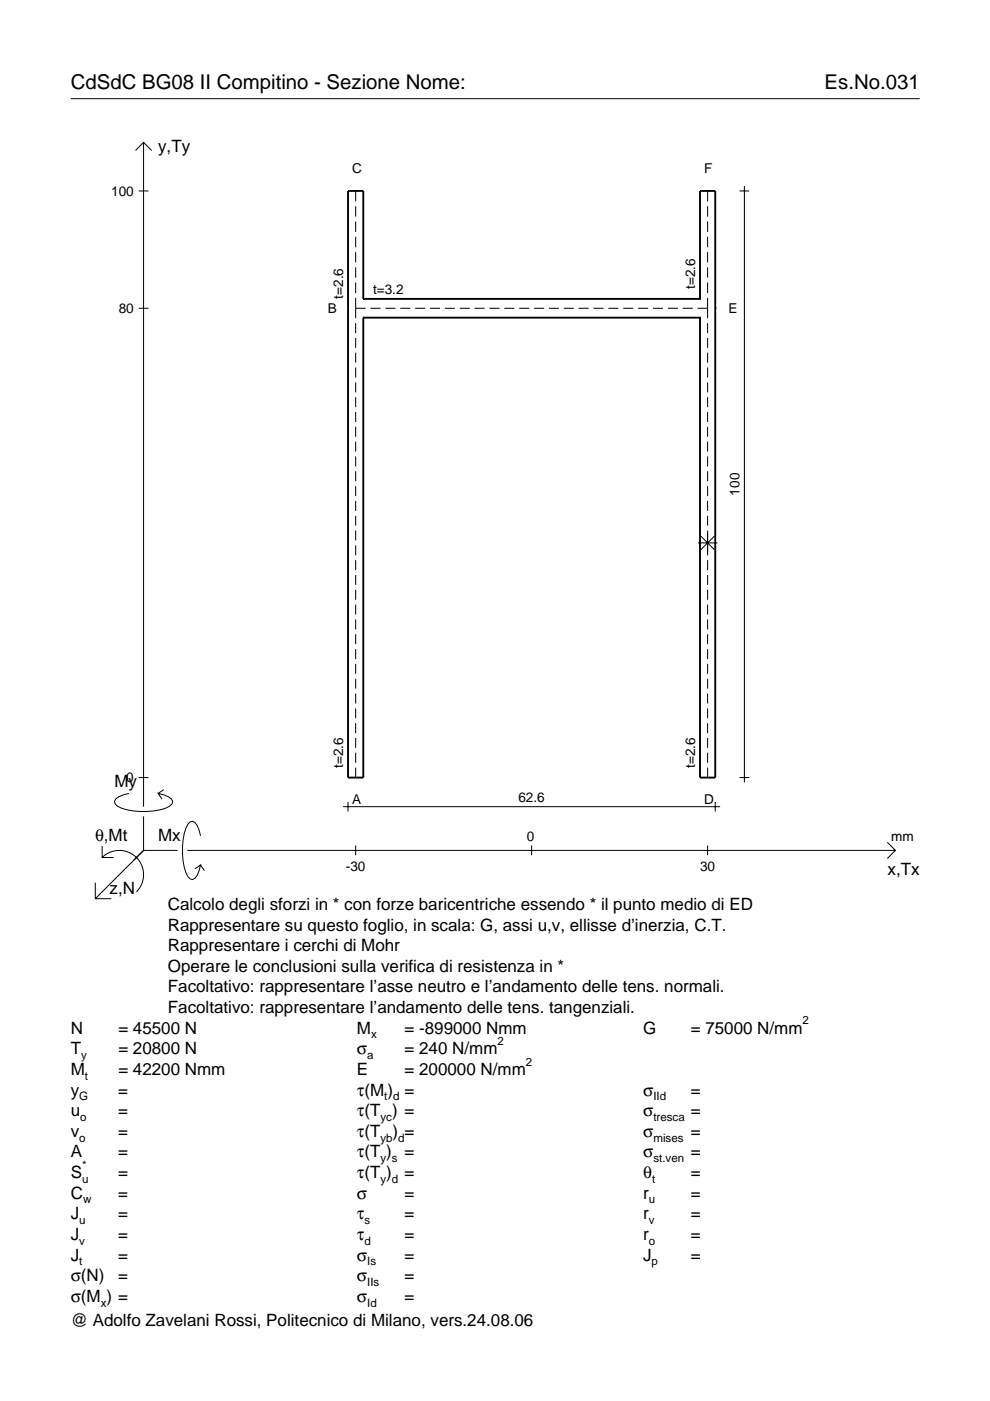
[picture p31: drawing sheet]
<svg xmlns="http://www.w3.org/2000/svg" width="210mm" height="297mm" viewBox="0 0 210 297" stroke-linecap="round" stroke-linejoin="round" font-family="sans-serif">
<defs><g id="words">
<g font-size="4.3">
<text x="15" y="18.9">CdSdC BG08 II Compitino - Sezione Nome:</text>
<text x="174.8" y="18.9">Es.No.031</text>
</g>
<g font-size="3.6">
<text x="33.5" y="32.3">y,Ty</text>
<text x="24.3" y="166.9">My</text>
<text x="20.1" y="178.2">θ,Mt</text>
<text x="33.5" y="178.2">Mx</text>
<text x="188.2" y="185.5">x,Tx</text>
<text x="23.2" y="189.6">z,N</text>
<text x="35.6" y="192.9">Calcolo degli sforzi in * con forze baricentriche essendo * il punto medio di ED</text>
<text x="35.6" y="197.3">Rappresentare su questo foglio, in scala: G, assi u,v, ellisse d’inerzia, C.T.</text>
<text x="35.6" y="201.7">Rappresentare i cerchi di Mohr</text>
<text x="35.6" y="206">Operare le conclusioni sulla verifica di resistenza in *</text>
<text x="35.6" y="210.4">Facoltativo: rappresentare l’asse neutro e l’andamento delle tens. normali.</text>
<text x="35.6" y="214.8">Facoltativo: rappresentare l’andamento delle tens. tangenziali.</text>
<text x="15" y="219.2">N</text>
<text x="25.1" y="219.2">= 45500 N</text>
<text x="75.7" y="219.2">M</text>
<text x="85.8" y="219.2">= -899000 Nmm</text>
<text x="136.4" y="219.2">G</text>
<text x="146.5" y="219.2">= 75000 N/mm</text>
<text x="15" y="227.9">M</text>
<text x="15" y="223.5">T</text>
<text x="25.1" y="223.5">= 20800 N</text>
<text x="25.1" y="227.9">= 42200 Nmm</text>
<text x="75.7" y="223.5">σ</text>
<text x="75.7" y="227.9">E</text>
<text x="85.8" y="223.5">= 240 N/mm</text>
<text x="85.8" y="227.9">= 200000 N/mm</text>
<text x="15" y="232.3">y</text>
<text x="25.1" y="232.3">=</text>
<text x="75.7" y="232.3">τ(M ) =</text>
<text x="136.4" y="232.3">σ</text>
<text x="146.5" y="232.3">=</text>
<text x="15" y="236.7">u</text>
<text x="25.1" y="236.7">=</text>
<text x="75.7" y="236.7">τ(T ) =</text>
<text x="136.4" y="236.7">σ</text>
<text x="146.5" y="236.7">=</text>
<text x="15" y="245.4">A</text>
<text x="15" y="241">v</text>
<text x="25.1" y="241">=</text>
<text x="25.1" y="245.4">=</text>
<text x="75.7" y="245.4">τ(T )</text>
<text x="75.7" y="241">τ(T</text>
<text x="83.3" y="241">) =</text>
<text x="85.8" y="245.4">=</text>
<text x="136.4" y="241">σ</text>
<text x="136.4" y="245.4">σ</text>
<text x="146.5" y="241">=</text>
<text x="146.5" y="245.4">=</text>
<text x="15" y="249.8">S</text>
<text x="25.1" y="249.8">=</text>
<text x="75.7" y="249.8">τ(T )</text>
<text x="85.8" y="249.8">=</text>
<text x="136.4" y="249.8">θ</text>
<text x="146.5" y="249.8">=</text>
<text x="15" y="254.2">C</text>
<text x="25.1" y="254.2">=</text>
<text x="75.7" y="254.2">σ</text>
<text x="85.8" y="254.2">=</text>
<text x="136.4" y="254.2">r</text>
<text x="146.5" y="254.2">=</text>
<text x="15" y="258.5">J</text>
<text x="15" y="262.9">J</text>
<text x="25.1" y="258.5">=</text>
<text x="25.1" y="262.9">=</text>
<text x="75.7" y="258.5">τ</text>
<text x="75.7" y="262.9">τ</text>
<text x="85.8" y="258.5">=</text>
<text x="85.8" y="262.9">=</text>
<text x="136.4" y="258.5">r</text>
<text x="136.4" y="262.9">r</text>
<text x="146.5" y="258.5">=</text>
<text x="146.5" y="262.9">=</text>
<text x="15" y="267.3">J</text>
<text x="25.1" y="267.3">=</text>
<text x="75.7" y="267.3">σ</text>
<text x="85.8" y="267.3">=</text>
<text x="136.4" y="267.3">J</text>
<text x="146.5" y="267.3">=</text>
<text x="15" y="271.7">σ(N)</text>
<text x="25.1" y="271.7">=</text>
<text x="75.7" y="271.7">σ</text>
<text x="85.8" y="271.7">=</text>
<text x="15" y="276">σ(M ) =</text>
<text x="15" y="281.2">@ Adolfo Zavelani Rossi, Politecnico di Milano, vers.24.08.06</text>
<text x="75.7" y="276">σ</text>
<text x="85.8" y="276">=</text>
</g>
<g font-size="2.9">
<text x="23.6" y="41.5">100</text>
<text x="74.7" y="36.8">C</text>
<text x="149.3" y="36.8">F</text>
<text x="72.8" y="63.3" transform="rotate(-90 72.8 63.3)">t=2.6</text>
<text x="79.1" y="62.3">t=3.2</text>
<text x="147.4" y="61.3" transform="rotate(-90 147.4 61.3)">t=2.6</text>
<text x="25.2" y="66.4">80</text>
<text x="69.5" y="66.3">B</text>
<text x="154.4" y="66.3">E</text>
<text x="156.8" y="105.1" transform="rotate(-90 156.8 105.1)">100</text>
<text x="26.8" y="165.9">0</text>
<text x="72.8" y="162.8" transform="rotate(-90 72.8 162.8)">t=2.6</text>
<text x="147.4" y="162.8" transform="rotate(-90 147.4 162.8)">t=2.6</text>
<text x="74.7" y="170.4">A</text>
<text x="109.9" y="170">62.6</text>
<text x="149.3" y="170.4">D</text>
<text x="111.7" y="178.2">0</text>
<text x="189" y="178.2">mm</text>
<text x="73.3" y="184.7">-30</text>
<text x="148.4" y="184.7">30</text>
</g>
<g font-size="2.4">
<text x="78.7" y="220.2">x</text>
<text x="105.5" y="221.5">2</text>
<text x="170.2" y="217.2">2</text>
<text x="17.2" y="224.5">y</text>
<text x="77.9" y="224.5">a</text>
<text x="111.5" y="225.9">2</text>
<text x="16.8" y="233.3">G</text>
<text x="18" y="228.9">t</text>
<text x="81.5" y="233.3">t d</text>
<text x="138.5" y="233.3">IId</text>
<text x="17" y="237.7">o</text>
<text x="80.7" y="237.7">yc</text>
<text x="138.5" y="237.7">tresca</text>
<text x="16.8" y="242">o</text>
<text x="80.7" y="242">yb d</text>
<text x="138.5" y="242">mises</text>
<text x="17.4" y="250.8">u</text>
<text x="17.4" y="247.8">*</text>
<text x="80.7" y="250.8">y d</text>
<text x="80.7" y="246.4">y s</text>
<text x="138.2" y="250.8">t</text>
<text x="138.5" y="246.4">st.ven</text>
<text x="17.6" y="255.2">w</text>
<text x="137.6" y="255.2">u</text>
<text x="16.8" y="259.5">u</text>
<text x="16.8" y="263.9">v</text>
<text x="77.3" y="259.5">s</text>
<text x="77.3" y="263.9">d</text>
<text x="137.6" y="259.5">v</text>
<text x="137.6" y="263.9">o</text>
<text x="16.8" y="268.3">t</text>
<text x="77.9" y="268.3">Is</text>
<text x="138.2" y="268.3">p</text>
<text x="77.9" y="272.7">IIs</text>
<text x="21.4" y="277">x</text>
<text x="77.9" y="277">Id</text>
</g>
</g></defs>
<g fill="none" stroke="#000" stroke-width=".21">
<path d="M15 20.9h180M28.7 31.9l1.7-1.7 1.8 1.7M30.4 30.2v140.8M157.8 39.5v126.4M29.4 40.5h2.1M75.4 40.5v2.2M75.4 43.7v2.2M75.4 47v2.2M75.4 50.2v2.2M75.4 53.4v2.2M75.4 56.7v2.2M75.4 59.9v2.2"/>
<path d="M150 40.5v2.2M150 43.7v2.2M150 47v2.2M150 50.2v2.2M150 53.4v2.2M150 56.7v2.2M150 59.9v2.2M156.8 40.5h2.1M29.4 65.4h2.1M75.4 65.4h2.1M75.4 63.2v4.3M75.4 68.5v2.1"/>
<path d="M75.4 71.6v2.2M75.4 74.8v2.1M75.4 77.9v2.1M78.6 65.4h2.1M81.7 65.4h2.1M84.9 65.4h2.1M88 65.4h2.1M91.2 65.4h2.1M94.3 65.4h2.1M97.5 65.4h2.1M100.6 65.4h2.1M103.8 65.4h2.1"/>
<path d="M106.9 65.4h2.1M110.1 65.4h2.1M113.2 65.4h2.2M116.4 65.4h2.1M119.5 65.4h2.2M122.7 65.4h2.1M125.8 65.4h2.2M129 65.4h2.1M132.1 65.4h2.2M135.3 65.4h2.1M138.4 65.4h2.2M141.6 65.4h2.1"/>
<path d="M144.8 65.4h2.1M147.9 65.4h2.1M150 63.2v4.3M150 68.5v2.1M150 71.6v2.2M150 74.8v2.1M150 77.9v2.1M75.4 81.1v2.1M75.4 84.2v2.1M75.4 87.4v2.1M75.4 90.5v2.1M75.4 93.6v2.1"/>
<path d="M75.4 96.8v2.1M75.4 99.9v2.1M150 81.1v2.1M150 84.2v2.1M150 87.4v2.1M150 90.5v2.1M150 93.6v2.1M150 96.8v2.1M150 99.9v2.1M75.4 103.1v2.1M75.4 106.2v2.1M75.4 109.3v2.2"/>
<path d="M75.4 112.5v2.1M75.4 115.6v2.1M75.4 118.8v2.1M148 115.1h4.1M148.6 113.7l2.9 2.9M150 103.1v2.1M150 106.2v2.1M150 109.3v2.2M150 112.5v5.2M150 118.8v2.1M151.5 113.7l-2.9 2.9M75.4 121.9v2.1"/>
<path d="M75.4 125.1v2.1M75.4 128.2v2.1M75.4 131.3v2.1M75.4 134.5v2.1M75.4 137.6v2.1M150 121.9v2.1M150 125.1v2.1M150 128.2v2.1M150 131.3v2.1M150 134.5v2.1M150 137.6v2.1M75.4 140.8v2.1"/>
<path d="M75.4 143.9v2.1M75.4 147v2.2M75.4 150.2v2.1M75.4 153.3v2.1M75.4 156.5v2.1M75.4 159.6v2.1M150 140.8v2.1M150 143.9v2.1M150 147v2.2M150 150.2v2.1M150 153.3v2.1M150 156.5v2.1"/>
<path d="M150 159.6v2.1M21.7 179.4v2.4h2.4M27.3 168.2a3.6 3.6 0 0 0-3 1.7l.1 .5a5.6 5.6 0 0 0 3.8 1.5 13.4 13.4 0 0 0 7.8-1l.5-.5 .1-.5a3.6 3.6 0 0 0-3.1-1.7l.8 1.2M29.4 164.9h2.1M30.4 173.1v7.2M34.7 167.4l-1.2 .8M42.5 177.2a3.6 3.6 0 0 0-1.7-3.1l-.5 .2a5.7 5.7 0 0 0-1.5 3.7 13.3 13.3 0 0 0 1 7.9l.5 .5 .5 .1a3.6 3.6 0 0 0 1.7-3.1l-1.2 .8M72.8 171h79.9M73.8 170v2.1M75.4 162.8v2.1M75.4 179.3v2M112.7 179.3v2"/>
<path d="M150 162.8v2.1M150 179.3v2M151.6 170v2.1M156.8 164.9h2.1M188.1 178.6l1.7 1.7-1.7 1.7M20.2 187.2v3.3h3.4M21.7 181.8a5.1 5.1 0 0 1 7.2 0 5.1 5.1 0 0 1 0 7.3M30.4 180.3l-10.2 10.2M30.4 180.3h7.2M39.7 180.3h150.1M42.5 183.4l.8 1.2"/>
</g>
<path d="M73.8 65.4h.1M77 67.4h.1M77 63.4h.1M77 63.4v-22.9h-3.2v124.4h3.2v-97.5M77 67.4h71.4M77 63.4h71.4M148.4 67.4h.1M148.4 63.4h.1M148.4 63.4v-22.9h3.2v124.4h-3.2v-97.5M151.6 65.4h.1" fill="none" stroke="#000" stroke-width=".4"/>
<use href="#words"/>
</svg>
